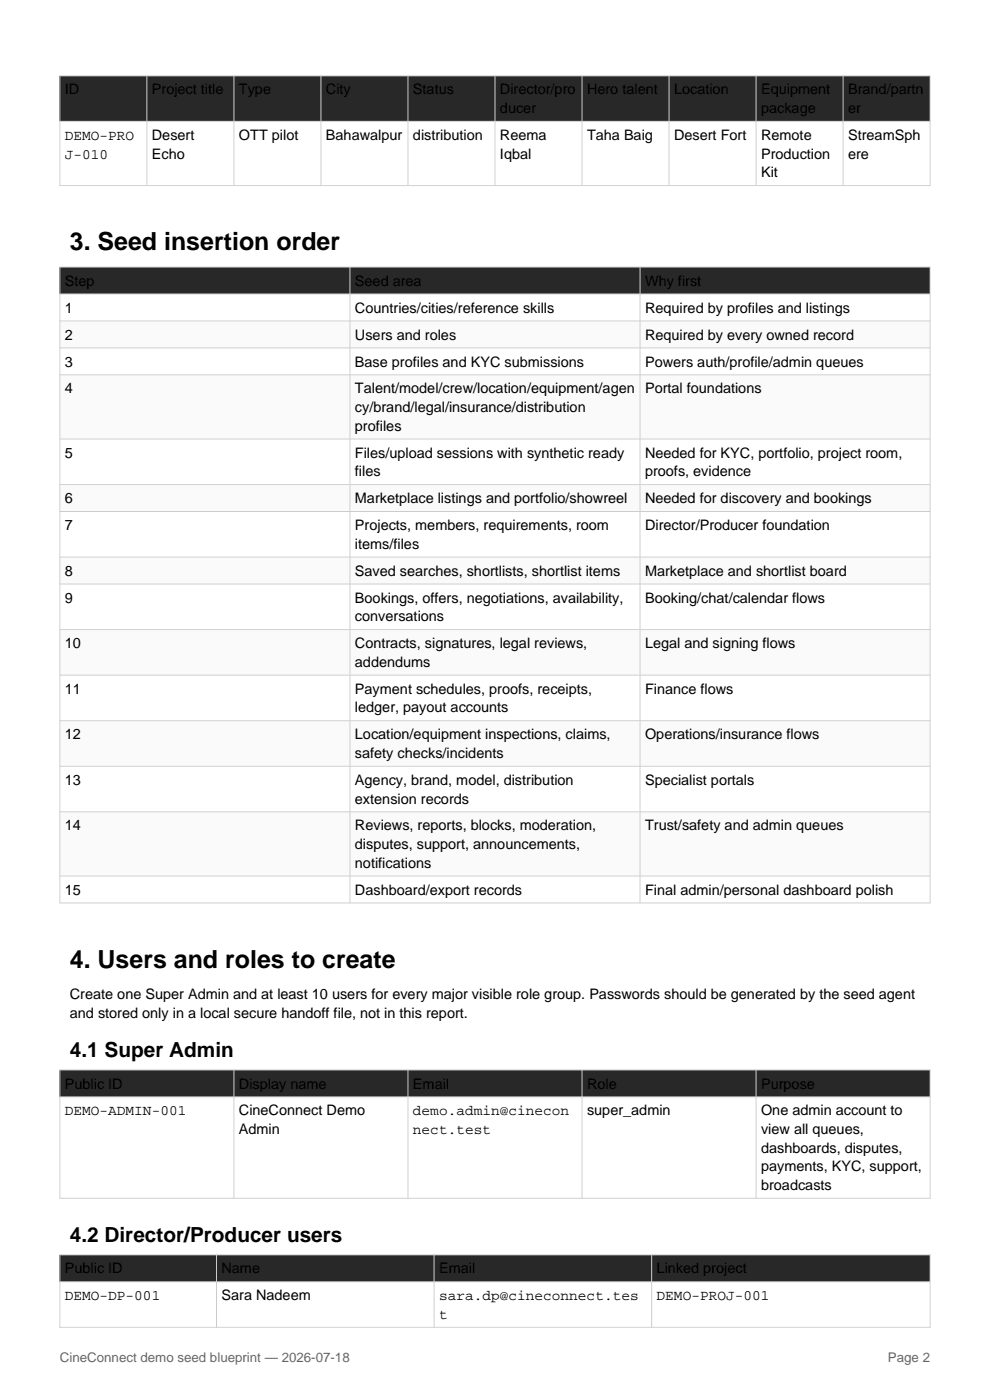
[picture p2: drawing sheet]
<svg xmlns="http://www.w3.org/2000/svg" width="210mm" height="297mm" viewBox="0 0 210 297" stroke-linecap="round" stroke-linejoin="round" font-family="sans-serif">
<defs><g id="words">
<g font-size="5.3">
<text x="14.8" y="53.1">3. Seed insertion order</text>
<text x="14.8" y="205.3">4. Users and roles to create</text>
</g>
<g font-size="4.4">
<text x="14.8" y="224.3">4.1 Super Admin</text>
<text x="14.8" y="263.6">4.2 Director/Producer users</text>
</g>
<g font-size="3.1">
<text x="13.8" y="20">ID</text>
<text x="32.2" y="20">Project title</text>
<text x="50.7" y="20">Type</text>
<text x="69.1" y="20">City</text>
<text x="87.6" y="20">Status</text>
<text x="106.1" y="20">Director/pro</text>
<text x="106.1" y="24">ducer</text>
<text x="124.5" y="20">Hero talent</text>
<text x="143" y="20">Location</text>
<text x="161.4" y="20">Equipment</text>
<text x="161.4" y="24">package</text>
<text x="179.9" y="20">Brand/partn</text>
<text x="179.9" y="24">er</text>
<text x="13.8" y="29.7">DEMO-PRO</text>
<text x="32.2" y="29.7">Desert</text>
<text x="50.7" y="29.7">OTT pilot</text>
<text x="69.1" y="29.7">Bahawalpur</text>
<text x="87.6" y="29.7">distribution</text>
<text x="106.1" y="29.7">Reema</text>
<text x="124.5" y="29.7">Taha Baig</text>
<text x="143" y="29.7">Desert Fort</text>
<text x="161.4" y="29.7">Remote</text>
<text x="179.9" y="29.7">StreamSph</text>
<text x="13.8" y="33.7">J-010</text>
<text x="32.2" y="33.7">Echo</text>
<text x="106.1" y="33.7">Iqbal</text>
<text x="161.4" y="33.7">Production</text>
<text x="179.9" y="33.7">ere</text>
<text x="161.4" y="37.6">Kit</text>
<text x="13.8" y="60.6">Step</text>
<text x="75.3" y="60.6">Seed area</text>
<text x="136.8" y="60.6">Why first</text>
<text x="13.8" y="66.3">1</text>
<text x="75.3" y="66.3">Countries/cities/reference skills</text>
<text x="136.8" y="66.3">Required by profiles and listings</text>
<text x="13.8" y="72">2</text>
<text x="13.8" y="77.8">3</text>
<text x="75.3" y="72">Users and roles</text>
<text x="75.3" y="77.8">Base profiles and KYC submissions</text>
<text x="136.8" y="72">Required by every owned record</text>
<text x="136.8" y="77.8">Powers auth/profile/admin queues</text>
<text x="13.8" y="83.5">4</text>
<text x="75.3" y="83.5">Talent/model/crew/location/equipment/agen</text>
<text x="136.8" y="83.5">Portal foundations</text>
<text x="75.3" y="87.4">cy/brand/legal/insurance/distribution</text>
<text x="75.3" y="91.4">profiles</text>
<text x="13.8" y="97.1">5</text>
<text x="75.3" y="97.1">Files/upload sessions with synthetic ready</text>
<text x="75.3" y="101">files</text>
<text x="136.8" y="97.1">Needed for KYC, portfolio, project room,</text>
<text x="136.8" y="101">proofs, evidence</text>
<text x="13.8" y="106.8">6</text>
<text x="75.3" y="106.8">Marketplace listings and portfolio/showreel</text>
<text x="136.8" y="106.8">Needed for discovery and bookings</text>
<text x="13.8" y="112.5">7</text>
<text x="75.3" y="112.5">Projects, members, requirements, room</text>
<text x="136.8" y="112.5">Director/Producer foundation</text>
<text x="75.3" y="116.4">items/files</text>
<text x="13.8" y="122.1">8</text>
<text x="75.3" y="122.1">Saved searches, shortlists, shortlist items</text>
<text x="136.8" y="122.1">Marketplace and shortlist board</text>
<text x="13.8" y="127.8">9</text>
<text x="75.3" y="127.8">Bookings, offers, negotiations, availability,</text>
<text x="75.3" y="131.8">conversations</text>
<text x="136.8" y="127.8">Booking/chat/calendar flows</text>
<text x="13.8" y="137.5">10</text>
<text x="75.3" y="137.5">Contracts, signatures, legal reviews,</text>
<text x="136.8" y="137.5">Legal and signing flows</text>
<text x="75.3" y="141.5">addendums</text>
<text x="13.8" y="147.2">11</text>
<text x="75.3" y="147.2">Payment schedules, proofs, receipts,</text>
<text x="136.8" y="147.2">Finance flows</text>
<text x="75.3" y="151.1">ledger, payout accounts</text>
<text x="13.8" y="156.8">12</text>
<text x="75.3" y="156.8">Location/equipment inspections, claims,</text>
<text x="75.3" y="160.8">safety checks/incidents</text>
<text x="136.8" y="156.8">Operations/insurance flows</text>
<text x="13.8" y="166.5">13</text>
<text x="75.3" y="166.5">Agency, brand, model, distribution</text>
<text x="136.8" y="166.5">Specialist portals</text>
<text x="75.3" y="170.5">extension records</text>
<text x="13.8" y="176.2">14</text>
<text x="75.3" y="176.2">Reviews, reports, blocks, moderation,</text>
<text x="136.8" y="176.2">Trust/safety and admin queues</text>
<text x="75.3" y="180.1">disputes, support, announcements,</text>
<text x="75.3" y="184.1">notifications</text>
<text x="13.8" y="189.8">15</text>
<text x="75.3" y="189.8">Dashboard/export records</text>
<text x="136.8" y="189.8">Final admin/personal dashboard polish</text>
<text x="14.8" y="211.9">Create one Super Admin and at least 10 users for every major visible role group. Passwords should be generated by the seed agent</text>
<text x="14.8" y="215.9">and stored only in a local secure handoff file, not in this report.</text>
<text x="13.8" y="230.9">Public ID</text>
<text x="50.7" y="230.9">Display name</text>
<text x="87.6" y="230.9">Email</text>
<text x="124.5" y="230.9">Role</text>
<text x="161.4" y="230.9">Purpose</text>
<text x="13.8" y="236.6">DEMO-ADMIN-001</text>
<text x="50.7" y="236.6">CineConnect Demo</text>
<text x="87.6" y="236.6">demo.admin@cinecon</text>
<text x="124.5" y="236.6">super_admin</text>
<text x="161.4" y="236.6">One admin account to</text>
<text x="50.7" y="240.6">Admin</text>
<text x="87.6" y="240.6">nect.test</text>
<text x="161.4" y="240.6">view all queues,</text>
<text x="161.4" y="244.5">dashboards, disputes,</text>
<text x="161.4" y="248.5">payments, KYC, support,</text>
<text x="161.4" y="252.4">broadcasts</text>
<text x="13.8" y="270.2">Public ID</text>
<text x="13.8" y="275.9">DEMO-DP-001</text>
<text x="47" y="270.2">Name</text>
<text x="47" y="275.9">Sara Nadeem</text>
<text x="93.1" y="270.2">Email</text>
<text x="93.1" y="275.9">sara.dp@cineconnect.tes</text>
<text x="139.3" y="270.2">Linked project</text>
<text x="139.3" y="275.9">DEMO-PROJ-001</text>
<text x="93.1" y="279.8">t</text>
</g>
<g font-size="2.8" fill="#666">
<text x="12.7" y="288.9">CineConnect demo seed blueprint — 2026-07-18</text>
<text x="188.4" y="288.9">Page 2</text>
</g>
</g></defs>
<path d="M12.7 16.1h184.6v9.7h-184.6z" fill-rule="evenodd" fill="#1f2937"/>
<path d="M12.7 25.8h184.6v13.6h-184.6z" fill-rule="evenodd" fill="#fff"/>
<path d="M12.7 16.1h184.6v23.3h-184.6zM31.2 16.1v23.3M49.6 16.1v23.3M68.1 16.1v23.3M86.5 16.1v23.3M105 16.1v23.3M123.5 16.1v23.3M141.9 16.1v23.3M160.4 16.1v23.3M178.8 16.1v23.3M12.7 25.8h184.6" fill="none" stroke="#d0d0d0" stroke-width=".21"/>
<path d="M12.7 56.7h184.6v5.7h-184.6z" fill-rule="evenodd" fill="#1f2937"/>
<path d="M12.7 62.4h184.6v5.7h-184.6z" fill-rule="evenodd" fill="#fff"/>
<path d="M12.7 68.1h184.6v5.7h-184.6z" fill-rule="evenodd" fill="#f8fafc"/>
<path d="M12.7 73.8h184.6v5.7h-184.6z" fill-rule="evenodd" fill="#fff"/>
<path d="M12.7 79.5h184.6v13.6h-184.6z" fill-rule="evenodd" fill="#f8fafc"/>
<path d="M12.7 93.1h184.6v9.7h-184.6z" fill-rule="evenodd" fill="#fff"/>
<path d="M12.7 102.8h184.6v5.7h-184.6z" fill-rule="evenodd" fill="#f8fafc"/>
<path d="M12.7 108.5h184.6v9.7h-184.6z" fill-rule="evenodd" fill="#fff"/>
<path d="M12.7 118.2h184.6v5.7h-184.6z" fill-rule="evenodd" fill="#f8fafc"/>
<path d="M12.7 123.9h184.6v9.7h-184.6z" fill-rule="evenodd" fill="#fff"/>
<path d="M12.7 133.6h184.6v9.6h-184.6z" fill-rule="evenodd" fill="#f8fafc"/>
<path d="M12.7 143.2h184.6v9.7h-184.6z" fill-rule="evenodd" fill="#fff"/>
<path d="M12.7 152.9h184.6v9.7h-184.6z" fill-rule="evenodd" fill="#f8fafc"/>
<path d="M12.7 162.6h184.6v9.6h-184.6z" fill-rule="evenodd" fill="#fff"/>
<path d="M12.7 172.2h184.6v13.6h-184.6z" fill-rule="evenodd" fill="#f8fafc"/>
<path d="M12.7 185.8h184.6v5.8h-184.6z" fill-rule="evenodd" fill="#fff"/>
<g fill="none" stroke="#d0d0d0" stroke-width=".21">
<path d="M12.7 56.7h184.6v134.9h-184.6zM74.2 56.7v134.9M135.8 56.7v134.9M12.7 62.4h184.6M12.7 68.1h184.6M12.7 73.8h184.6M12.7 79.5h184.6M12.7 93.1h184.6M12.7 102.8h184.6M12.7 108.5h184.6M12.7 118.2h184.6M12.7 123.9h184.6"/>
<path d="M12.7 133.6h184.6M12.7 143.2h184.6M12.7 152.9h184.6M12.7 162.6h184.6M12.7 172.2h184.6M12.7 185.8h184.6"/>
</g>
<path d="M12.7 227h184.6v5.7h-184.6z" fill-rule="evenodd" fill="#1f2937"/>
<path d="M12.7 232.7h184.6v21.5h-184.6z" fill-rule="evenodd" fill="#fff"/>
<path d="M12.7 227h184.6v27.2h-184.6zM12.7 232.7h184.6M49.6 227v27.2M86.5 227v27.2M123.5 227v27.2M160.4 227v27.2" fill="none" stroke="#d0d0d0" stroke-width=".21"/>
<path d="M12.7 266.2h184.6v5.7h-184.6z" fill-rule="evenodd" fill="#1f2937"/>
<path d="M12.7 271.9h184.6v9.7h-184.6z" fill-rule="evenodd" fill="#fff"/>
<path d="M12.7 266.2h184.6v15.4h-184.6zM12.7 271.9h184.6M45.9 266.2v15.4M92.1 266.2v15.4M138.2 266.2v15.4" fill="none" stroke="#d0d0d0" stroke-width=".21"/>
<use href="#words"/>
</svg>
